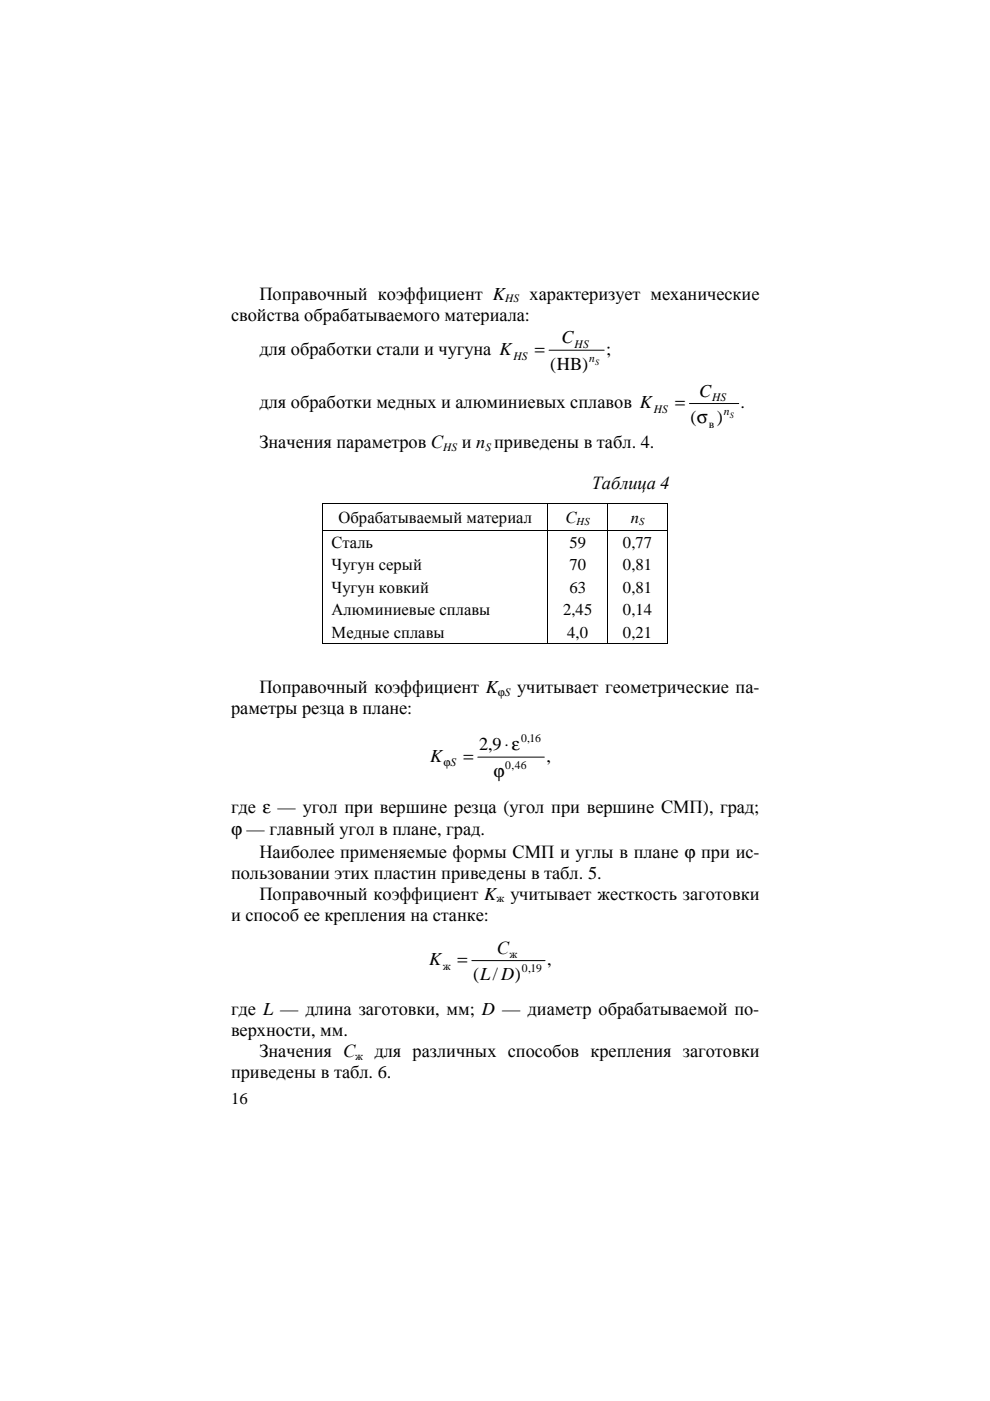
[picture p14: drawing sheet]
<svg xmlns="http://www.w3.org/2000/svg" width="210mm" height="297mm" viewBox="0 0 210 297" stroke-linecap="round" stroke-linejoin="round" font-family="sans-serif">
<defs><g id="words">
<g font-size="3.9">
<text x="55" y="63.5">Поправочный коэффициент K</text>
<text x="112.3" y="63.5">характеризует механические</text>
<text x="49" y="68">свойства обрабатываемого материала:</text>
<text x="55" y="75.2">для обработки стали и чугуна K</text>
<text x="113.4" y="75.3">=</text>
<text x="119" y="72.8">C</text>
<text x="128.5" y="75.3">;</text>
<text x="116.7" y="78.5">(HB)</text>
<text x="55" y="86.5">для обработки медных и алюминиевых сплавов K</text>
<text x="143.2" y="86.6">=</text>
<text x="146.4" y="89.8">(σ )</text>
<text x="148.2" y="84.1">C</text>
<text x="157" y="86.6">.</text>
<text x="55" y="95">Значения параметров С</text>
<text x="97.9" y="95">и n приведены в табл. 4.</text>
<text x="125.5" y="103.7">Таблица 4</text>
<text x="55" y="146.9">Поправочный коэффициент K</text>
<text x="109.7" y="146.9">учитывает геометрические па-</text>
<text x="49" y="151.4">раметры резца в плане:</text>
<text x="91.2" y="161.5">K</text>
<text x="98.3" y="161.5">=</text>
<text x="101.6" y="159.1">2,9⋅ε</text>
<text x="115.9" y="161.5">,</text>
<text x="104.6" y="164.7">ϕ</text>
<text x="49" y="172.4">где ε — угол при вершине резца (угол при вершине СМП), град;</text>
<text x="49" y="177.1">ϕ — главный угол в плане, град.</text>
<text x="55" y="181.9">Наиболее применяемые формы СМП и углы в плане ϕ при ис-</text>
<text x="49" y="186.4">пользовании этих пластин приведены в табл. 5.</text>
<text x="55" y="190.8">Поправочный коэффициент K</text>
<text x="108.2" y="190.8">учитывает жесткость заготовки</text>
<text x="49" y="195.3">и способ ее крепления на станке:</text>
<text x="105.3" y="202.2">С</text>
<text x="91" y="204.7">K</text>
<text x="97" y="204.7">=</text>
<text x="100.3" y="207.9">(L/D)</text>
<text x="116" y="204.7">,</text>
<text x="49" y="215.3">где L — длина заготовки, мм; D — диаметр обрабатываемой по-</text>
<text x="49" y="219.7">верхности, мм.</text>
<text x="55" y="224.2">Значения С</text>
<text x="79.4" y="224.2">для различных способов крепления заготовки</text>
<text x="49" y="228.6">приведены в табл. 6.</text>
</g>
<g font-size="3.5">
<text x="71.8" y="110.8">Обрабатываемый материал</text>
<text x="119.9" y="110.8">С</text>
<text x="133.7" y="110.8">n</text>
<text x="70.3" y="116.1">Сталь</text>
<text x="120.7" y="116.1">59</text>
<text x="132.1" y="116.1">0,77</text>
<text x="70.3" y="120.9">Чугун серый</text>
<text x="70.3" y="125.6">Чугун ковкий</text>
<text x="120.7" y="125.6">63</text>
<text x="120.7" y="120.9">70</text>
<text x="132.1" y="125.6">0,81</text>
<text x="132.1" y="120.9">0,81</text>
<text x="70.3" y="130.4">Алюминиевые сплавы</text>
<text x="119.4" y="130.4">2,45</text>
<text x="132.1" y="130.4">0,14</text>
<text x="70.3" y="135.2">Медные сплавы</text>
<text x="120.3" y="135.2">4,0</text>
<text x="132.1" y="135.2">0,21</text>
<text x="49" y="234.1">16</text>
</g>
<g font-size="2.5">
<text x="108.9" y="76.2">HS</text>
<text x="121.8" y="73.7">HS</text>
<text x="124.9" y="76.7">n</text>
<text x="138.6" y="87.5">HS</text>
<text x="151" y="85">HS</text>
<text x="153.5" y="88">n</text>
<text x="150.3" y="90.8">в</text>
<text x="105.6" y="147.5">ϕS</text>
<text x="110.5" y="157.4">0,16</text>
<text x="94" y="162.5">ϕS</text>
<text x="107.1" y="163">0,46</text>
<text x="108" y="203.2">ж</text>
<text x="93.9" y="205.7">ж</text>
<text x="110.7" y="206.1">0,19</text>
</g>
<g font-size="2.4">
<text x="107.1" y="64.1">HS</text>
<text x="93.9" y="95.5">HS</text>
<text x="102.9" y="95.5">S</text>
<text x="105.2" y="191.3">ж</text>
<text x="75.3" y="224.7">ж</text>
</g>
<g font-size="2.3">
<text x="122.3" y="111.4">HS</text>
<text x="135.5" y="111.4">S</text>
</g>
<g font-size="1.8">
<text x="126.2" y="77.3">S</text>
<text x="154.7" y="88.6">S</text>
</g>
</g></defs>
<g fill="none" stroke="#000" stroke-width=".21">
<path d="M116.4 74.3h11.7M146.2 85.6h10.4M68.4 106.9v5.5M68.4 112.6v23.8M68.5 106.8h47.6M68.5 112.5h47.6M116.2 106.9v5.5M116.2 112.6v23.8M116.2 106.8h12.6M116.2 112.5h12.6M128.9 106.9v5.5M128.9 112.6v23.8"/>
<path d="M128.9 106.8h12.6M128.9 112.5h12.6M141.6 106.9v5.5M141.6 112.6v23.8M68.5 136.5h47.6M116.2 136.5h12.6M128.9 136.5h12.6M101.3 160.5h14.1M100 203.7h15.6"/>
</g>
<path d="M68.3 106.8h.2v.1h-.2zM68.3 112.4h.2v.2h-.2zM116.1 106.8h.1v.1h-.1zM116.1 112.4h.1v.2h-.1zM128.8 106.8h.1v.1h-.1zM128.8 112.4h.1v.2h-.1zM141.5 106.8h.1v.1h-.1zM141.5 112.4h.1v.2h-.1zM68.3 136.4h.2v.2h-.2zM116.1 136.4h.1v.2h-.1zM128.8 136.4h.1v.2h-.1zM141.5 136.4h.1v.2h-.1z" fill="#000"/>
<use href="#words"/>
</svg>
